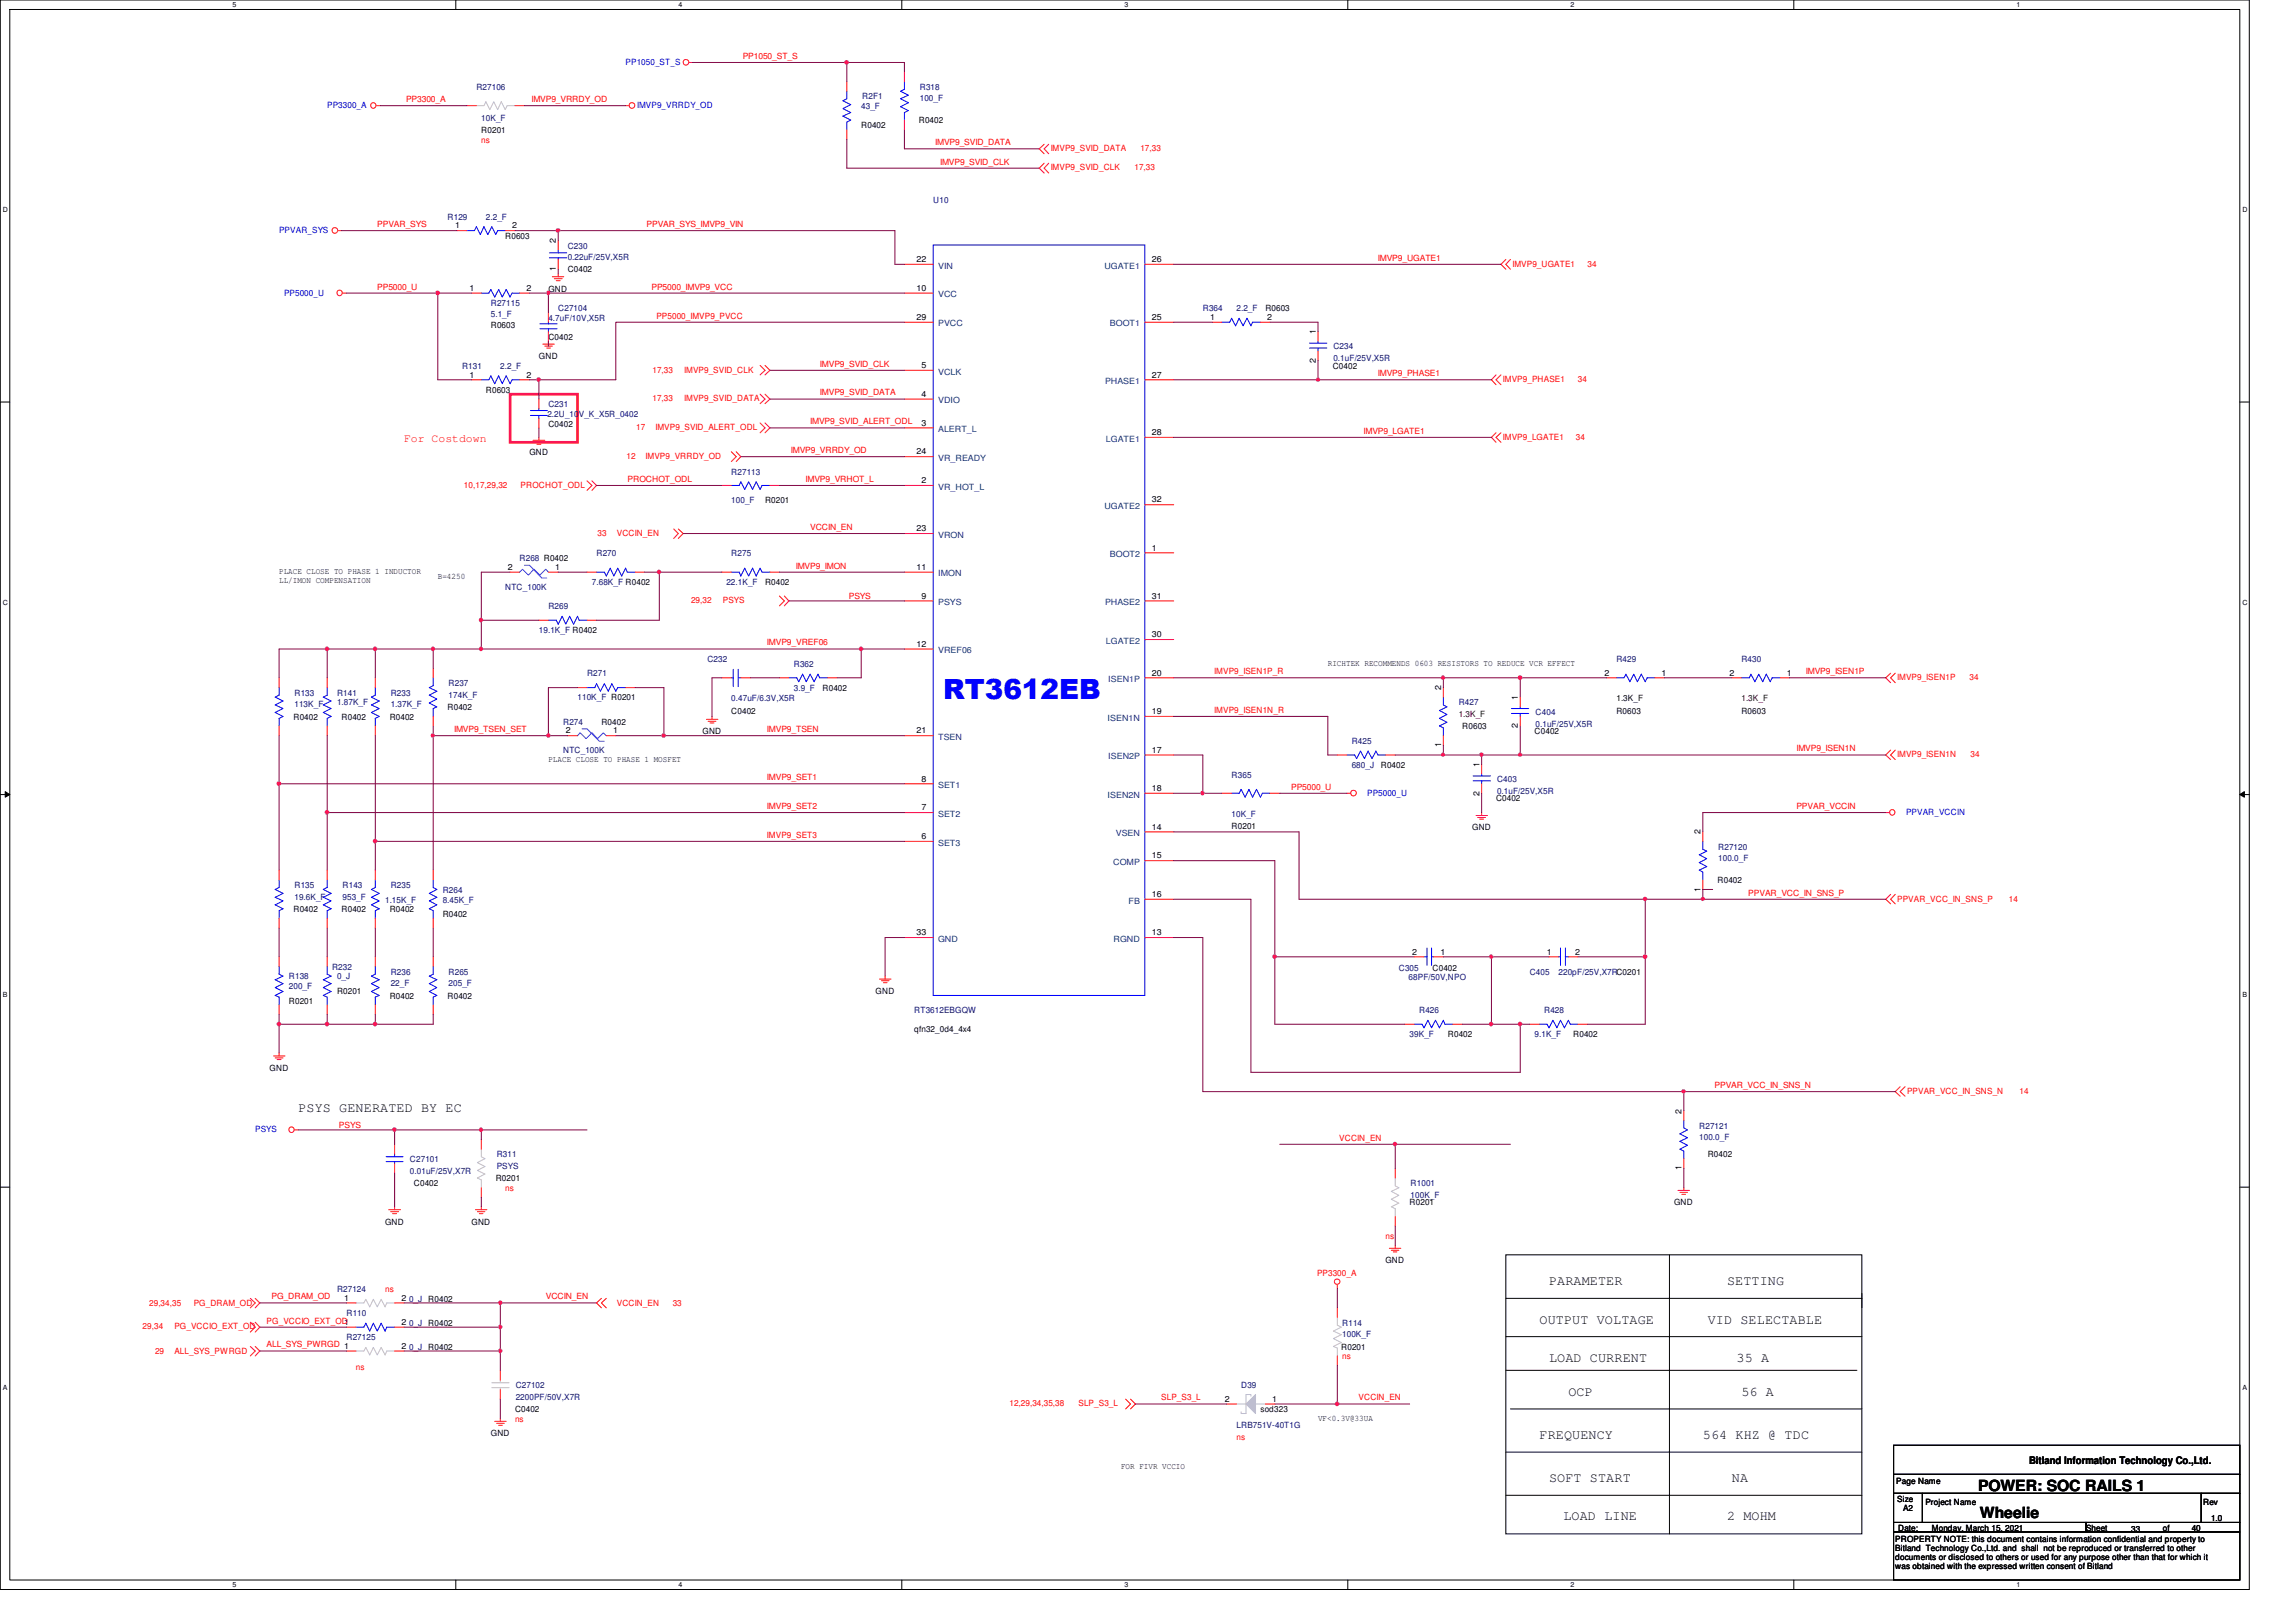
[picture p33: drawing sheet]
<svg xmlns="http://www.w3.org/2000/svg" width="297mm" height="210mm" viewBox="0 0 297 210" stroke-linecap="round" stroke-linejoin="round" font-family="sans-serif">
<defs><g id="words">
<text font-size="3.6" fill="#00f" x="122" y="90.5">RT3612EB</text>
<g font-size="2">
<text x="255.9" y="192.9">POWER: SOC RAILS 1</text>
<text x="256.2" y="196.4">Wheelie</text>
</g>
<g font-size="1.7">
<text x="38.6" y="143.9">PSYS GENERATED BY EC</text>
<text x="200.4" y="166.3">PARAMETER</text>
<text x="223.4" y="166.3">SETTING</text>
<text x="199.2" y="171.3">OUTPUT VOLTAGE</text>
<text x="220.9" y="171.3">VID SELECTABLE</text>
<text x="200.4" y="176.2">LOAD CURRENT</text>
<text x="224.7" y="176.2">35 A</text>
<text x="202.9" y="180.6">OCP</text>
<text x="225.3" y="180.6">56 A</text>
<text x="199.2" y="186.2">FREQUENCY</text>
<text x="200.4" y="191.8">SOFT START</text>
<text x="220.3" y="186.2">564 KHZ @ TDC</text>
<text x="224.1" y="191.8">NA</text>
<text x="202.3" y="196.8">LOAD LINE</text>
<text x="223.4" y="196.8">2 MOHM</text>
</g>
<text font-size="1.5" fill="#f00" x="52.3" y="57.2">For Costdown</text>
<text font-size="1.4" x="262.5" y="189.4">Bitland Information Technology Co.,Ltd.</text>
<g font-size="1.1" fill="#000080">
<text x="61.6" y="11.6">R27106</text>
<text x="119" y="11.6">R318</text>
<text x="62.3" y="15.6">10K_F</text>
<text x="111.4" y="14.1">43_F</text>
<text x="111.5" y="12.9">R2F1</text>
<text x="119" y="13.1">100_F</text>
<text x="57.9" y="28.4">R129</text>
<text x="62.9" y="28.4">2.2_F</text>
<text x="120.7" y="26.3">U10</text>
<text x="73.4" y="32.2">C230</text>
<text x="73.4" y="33.7">0.22uF/25V,X5R</text>
<text x="63.5" y="39.6">R27115</text>
<text x="63.5" y="41">5.1_F</text>
<text x="70.9" y="41.5">4.7uF/10V,X5R</text>
<text x="72.2" y="40.3">C27104</text>
<text x="155.6" y="40.3">R364</text>
<text x="160" y="40.3">2.2_F</text>
<text x="59.8" y="47.7">R131</text>
<text x="64.7" y="47.7">2.2_F</text>
<text x="172.5" y="45.2">C234</text>
<text x="172.5" y="46.7">0.1uF/25V,X5R</text>
<text x="70.8" y="53.9">2.2U_10V_K_X5R_0402</text>
<text x="70.9" y="52.7">C231</text>
<text x="94.6" y="61.4">R27113</text>
<text x="94.6" y="65.2">100_F</text>
<text x="77.2" y="72">R270</text>
<text x="94.6" y="72">R275</text>
<text x="65.4" y="76.3">NTC_100K</text>
<text x="67.2" y="72.6">R268 R0402</text>
<text x="76.6" y="75.7">7.68K_F R0402</text>
<text x="94" y="75.7">22.1K_F</text>
<text x="69.7" y="82">19.1K_F R0402</text>
<text x="70.9" y="78.8">R269</text>
<text x="58" y="88.8">R237</text>
<text x="75.9" y="87.5">R271</text>
<text x="91.5" y="85.7">C232</text>
<text x="102.7" y="86.3">R362</text>
<text x="102.7" y="89.4">3.9_F</text>
<text x="209.1" y="85.7">R429</text>
<text x="225.3" y="85.7">R430</text>
<text x="38.1" y="90">R133</text>
<text x="38.1" y="91.5">113K_F</text>
<text x="43.6" y="90">R141</text>
<text x="43.6" y="91.3">1.87K_F</text>
<text x="50.5" y="90">R233</text>
<text x="50.5" y="91.5">1.37K_F</text>
<text x="58" y="90.3">174K_F</text>
<text x="72.9" y="93.8">R274</text>
<text x="74.7" y="90.6">110K_F R0201</text>
<text x="94.6" y="90.8">0.47uF/6.3V,X5R</text>
<text x="188.7" y="91.3">R427</text>
<text x="198.7" y="92.5">C404</text>
<text x="198.7" y="94">0.1uF/25V,X5R</text>
<text x="72.9" y="97.5">NTC_100K</text>
<text x="159.3" y="100.6">R365</text>
<text x="174.9" y="96.3">R425</text>
<text x="174.9" y="99.4">680_J</text>
<text x="193.7" y="101.2">C403</text>
<text x="159.3" y="105.7">10K_F</text>
<text x="193.7" y="102.7">0.1uF/25V,X5R</text>
<text x="222.3" y="109.9">R27120</text>
<text x="222.3" y="111.4">100.0_F</text>
<text x="38.1" y="114.9">R135</text>
<text x="38.1" y="116.4">19.6K_F</text>
<text x="44.3" y="114.9">R143</text>
<text x="44.3" y="116.4">953_F</text>
<text x="49.8" y="116.8">1.15K_F</text>
<text x="50.5" y="114.9">R235</text>
<text x="57.3" y="115.5">R264</text>
<text x="57.3" y="116.8">8.45K_F</text>
<text x="43" y="125.5">R232</text>
<text x="181" y="125.6">C305</text>
<text x="37.4" y="126.7">R138</text>
<text x="37.4" y="128">200_F</text>
<text x="43.6" y="126.7">0_J</text>
<text x="50.5" y="126.1">R236</text>
<text x="50.5" y="127.6">22_F</text>
<text x="58" y="126.1">R265</text>
<text x="58" y="127.6">205_F</text>
<text x="118.3" y="131.1">RT3612EBGQW</text>
<text x="182.2" y="126.9">68PF/50V,NPO</text>
<text x="183.6" y="131.1">R426</text>
<text x="197.9" y="126.1">C405</text>
<text x="199.8" y="131.1">R428</text>
<text x="201.6" y="126.1">220pF/25V,X7RC0201</text>
<text x="182.4" y="134.2">39K_F</text>
<text x="198.5" y="134.2">9.1K_F</text>
<text x="64.3" y="149.8">R311</text>
<text x="219.8" y="146">R27121</text>
<text x="219.8" y="147.5">100.0_F</text>
<text x="53" y="150.4">C27101</text>
<text x="53" y="151.9">0.01uF/25V,X7R</text>
<text x="64.3" y="151.3">PSYS</text>
<text x="182.5" y="153.5">R1001</text>
<text x="182.5" y="155">100K_F</text>
<text x="43.6" y="167.2">R27124</text>
<text x="44.8" y="170.3">R110</text>
<text x="44.8" y="173.4">R27125</text>
<text x="52.9" y="171.5">0_J</text>
<text x="52.9" y="168.4">0_J</text>
<text x="173.6" y="171.5">R114</text>
<text x="173.6" y="173.1">100K_F</text>
<text x="52.9" y="174.7">0_J</text>
<text x="66.7" y="179.7">C27102</text>
<text x="160.6" y="179.7">D39</text>
<text x="66.7" y="181.1">2200PF/50V,X7R</text>
<text x="160" y="184.7">LRB751V-40T1G</text>
</g>
<g font-size="1.1" fill="#00f">
<text x="80.9" y="8.4">PP1050_ST_S</text>
<text x="42.3" y="14">PP3300_A</text>
<text x="82.4" y="14">IMVP9_VRRDY_OD</text>
<text x="36.1" y="30.2">PPVAR_SYS</text>
<text x="36.7" y="38.3">PP5000_U</text>
<text x="176.9" y="103">PP5000_U</text>
<text x="246.6" y="105.5">PPVAR_VCCIN</text>
<text x="33" y="146.5">PSYS</text>
</g>
<g font-size="1.1" fill="#f00">
<text x="96.1" y="7.6">PP1050_ST_S</text>
<text x="52.5" y="13.2">PP3300_A</text>
<text x="68.7" y="13.2">IMVP9_VRRDY_OD</text>
<text x="62.3" y="18.5">ns</text>
<text x="121" y="18.8">IMVP9_SVID_DATA</text>
<text x="121.6" y="21.3">IMVP9_SVID_CLK</text>
<text x="135.9" y="19.6">IMVP9_SVID_DATA</text>
<text x="135.9" y="22.1">IMVP9_SVID_CLK</text>
<text x="146.8" y="22.1">17,33</text>
<text x="147.5" y="19.6">17,33</text>
<text x="48.8" y="29.4">PPVAR_SYS</text>
<text x="83.6" y="29.4">PPVAR_SYS_IMVP9_VIN</text>
<text x="178.3" y="33.7">IMVP9_UGATE1</text>
<text x="195.7" y="34.5">IMVP9_UGATE1</text>
<text x="205.4" y="34.5">34</text>
<text x="48.8" y="37.5">PP5000_U</text>
<text x="84.3" y="37.5">PP5000_IMVP9_VCC</text>
<text x="84.9" y="41.2">PP5000_IMVP9_PVCC</text>
<text x="106.1" y="47.5">IMVP9_SVID_CLK</text>
<text x="84.4" y="48.2">17,33</text>
<text x="84.4" y="51.9">17,33</text>
<text x="88.5" y="48.2">IMVP9_SVID_CLK</text>
<text x="88.5" y="51.9">IMVP9_SVID_DATA</text>
<text x="106.1" y="51.2">IMVP9_SVID_DATA</text>
<text x="178.3" y="48.7">IMVP9_PHASE1</text>
<text x="194.4" y="49.4">IMVP9_PHASE1</text>
<text x="204.1" y="49.4">34</text>
<text x="81.1" y="59.4">12</text>
<text x="82.3" y="55.7">17</text>
<text x="83.5" y="59.4">IMVP9_VRRDY_OD</text>
<text x="84.8" y="55.7">IMVP9_SVID_ALERT_ODL</text>
<text x="102.3" y="58.6">IMVP9_VRRDY_OD</text>
<text x="104.8" y="54.9">IMVP9_SVID_ALERT_ODL</text>
<text x="176.4" y="56.1">IMVP9_LGATE1</text>
<text x="194.4" y="56.9">IMVP9_LGATE1</text>
<text x="203.9" y="56.9">34</text>
<text x="60" y="63.2">10,17,29,32</text>
<text x="67.3" y="63.2">PROCHOT_ODL</text>
<text x="81.2" y="62.4">PROCHOT_ODL</text>
<text x="104.2" y="62.4">IMVP9_VRHOT_L</text>
<text x="77.3" y="69.4">33</text>
<text x="79.8" y="69.4">VCCIN_EN</text>
<text x="104.8" y="68.6">VCCIN_EN</text>
<text x="103" y="73.6">IMVP9_IMON</text>
<text x="109.8" y="77.5">PSYS</text>
<text x="89.4" y="78.1">29,32</text>
<text x="93.5" y="78.1">PSYS</text>
<text x="99.2" y="83.5">IMVP9_VREF06</text>
<text x="157.1" y="87.2">IMVP9_ISEN1P_R</text>
<text x="233.6" y="87.2">IMVP9_ISEN1P</text>
<text x="245.4" y="88.1">IMVP9_ISEN1P</text>
<text x="254.8" y="88.1">34</text>
<text x="58.8" y="94.7">IMVP9_TSEN_SET</text>
<text x="99.2" y="94.7">IMVP9_TSEN</text>
<text x="157.1" y="92.2">IMVP9_ISEN1N_R</text>
<text x="99.2" y="101">IMVP9_SET1</text>
<text x="232.4" y="97.2">IMVP9_ISEN1N</text>
<text x="245.4" y="98">IMVP9_ISEN1N</text>
<text x="254.9" y="98">34</text>
<text x="99.2" y="104.7">IMVP9_SET2</text>
<text x="167" y="102.2">PP5000_U</text>
<text x="232.4" y="104.7">PPVAR_VCCIN</text>
<text x="99.2" y="108.4">IMVP9_SET3</text>
<text x="226.2" y="115.9">PPVAR_VCC_IN_SNS_P</text>
<text x="245.4" y="116.7">PPVAR_VCC_IN_SNS_P</text>
<text x="259.9" y="116.7">14</text>
<text x="221.8" y="140.8">PPVAR_VCC_IN_SNS_N</text>
<text x="246.7" y="141.6">PPVAR_VCC_IN_SNS_N</text>
<text x="261.3" y="141.6">14</text>
<text x="43.9" y="146">PSYS</text>
<text x="173.3" y="147.6">VCCIN_EN</text>
<text x="65.4" y="154.1">ns</text>
<text x="179.2" y="160.4">ns</text>
<text x="49.8" y="167.2">ns</text>
<text x="170.4" y="165.1">PP3300_A</text>
<text x="18.5" y="172">29,34</text>
<text x="19.3" y="169">29,34,35</text>
<text x="22.6" y="172">PG_VCCIO_EXT_OD</text>
<text x="25.1" y="169">PG_DRAM_OD</text>
<text x="34.5" y="171.3">PG_VCCIO_EXT_OD1</text>
<text x="35.1" y="168.1">PG_DRAM_OD</text>
<text x="70.6" y="168.1">VCCIN_EN</text>
<text x="79.8" y="169">VCCIN_EN</text>
<text x="87" y="169">33</text>
<text x="20.1" y="175.2">29</text>
<text x="22.6" y="175.2">ALL_SYS_PWRGD</text>
<text x="34.5" y="174.4">ALL_SYS_PWRGD 1</text>
<text x="46.1" y="177.3">ns</text>
<text x="173.6" y="175.9">ns</text>
<text x="66.6" y="184">ns</text>
<text x="130.6" y="182">12,29,34,35,38</text>
<text x="139.5" y="182">SLP_S3_L</text>
<text x="150.2" y="181.2">SLP_S3_L</text>
<text x="175.8" y="181.2">VCCIN_EN</text>
<text x="160" y="186.4">ns</text>
</g>
<g font-size="1.1">
<text x="62.3" y="17.2">R0201</text>
<text x="111.4" y="16.6">R0402</text>
<text x="118.9" y="16">R0402</text>
<text x="58.9" y="29.5">1</text>
<text x="66.2" y="29.5">2</text>
<text x="65.4" y="30.9">R0603</text>
<text x="71.9" y="35.1" transform="rotate(-90 71.9 35.1)">1</text>
<text x="71.9" y="31.5" transform="rotate(-90 71.9 31.5)">2</text>
<text x="73.4" y="35.1">C0402</text>
<text x="118.6" y="33.9">22</text>
<text x="149" y="33.9">26</text>
<text x="60.7" y="37.6">1</text>
<text x="68.1" y="37.6">2</text>
<text x="70.9" y="37.8">GND</text>
<text x="118.6" y="37.6">10</text>
<text x="118.6" y="41.4">29</text>
<text x="149" y="41.4">25</text>
<text x="156.5" y="41.4">1</text>
<text x="163.7" y="40.3">R0603</text>
<text x="164" y="41.4">2</text>
<text x="63.5" y="42.5">R0603</text>
<text x="69.7" y="46.5">GND</text>
<text x="70.9" y="44">C0402</text>
<text x="119.2" y="47.6">5</text>
<text x="170.2" y="46.9" transform="rotate(-90 170.2 46.9)">2</text>
<text x="170.2" y="43.3" transform="rotate(-90 170.2 43.3)">1</text>
<text x="172.4" y="47.7">C0402</text>
<text x="60.7" y="48.9">1</text>
<text x="62.9" y="50.8">R0603</text>
<text x="68.1" y="48.9">2</text>
<text x="119.2" y="51.4">4</text>
<text x="149" y="48.9">27</text>
<text x="68.5" y="58.9">GND</text>
<text x="70.9" y="55.2">C0402</text>
<text x="118.6" y="58.8">24</text>
<text x="119.2" y="55.1">3</text>
<text x="149" y="56.3">28</text>
<text x="99" y="65.2">R0201</text>
<text x="119.2" y="62.5">2</text>
<text x="149" y="65">32</text>
<text x="118.6" y="68.7">23</text>
<text x="149" y="71.2">1</text>
<text x="36.1" y="74.3">PLACE CLOSE TO PHASE 1 INDUCTOR</text>
<text x="36.1" y="75.4">LL/IMON COMPENSATION</text>
<text x="56.6" y="75">B=4250</text>
<text x="65.7" y="73.7">2</text>
<text x="71.8" y="73.7">1</text>
<text x="99" y="75.7">R0402</text>
<text x="118.6" y="73.7">11</text>
<text x="119.2" y="77.5">9</text>
<text x="149" y="77.5">31</text>
<text x="118.6" y="83.7">12</text>
<text x="149" y="82.5">30</text>
<text x="106.4" y="89.4">R0402</text>
<text x="149" y="87.4">20</text>
<text x="171.8" y="86.2">RICHTEK RECOMMENDS 0603 RESISTORS TO REDUCE VCR EFFECT</text>
<text x="186.4" y="89.3" transform="rotate(-90 186.4 89.3)">2</text>
<text x="207.6" y="87.4">2</text>
<text x="215" y="87.4">1</text>
<text x="223.8" y="87.4">2</text>
<text x="231.2" y="87.4">1</text>
<text x="38" y="93.1">R0402</text>
<text x="44.2" y="93.1">R0402</text>
<text x="50.4" y="93.1">R0402</text>
<text x="57.9" y="91.9">R0402</text>
<text x="73.2" y="94.9">2</text>
<text x="77.8" y="93.8">R0402</text>
<text x="79.3" y="94.9">1</text>
<text x="90.9" y="95">GND</text>
<text x="94.6" y="92.4">C0402</text>
<text x="118.6" y="94.9">21</text>
<text x="149" y="92.4">19</text>
<text x="189.2" y="94.4">R0603</text>
<text x="196.4" y="94.2" transform="rotate(-90 196.4 94.2)">2</text>
<text x="196.4" y="90.6" transform="rotate(-90 196.4 90.6)">1</text>
<text x="198.5" y="95">C0402</text>
<text x="209.1" y="90.8">1.3K_F</text>
<text x="209.1" y="92.4">R0603</text>
<text x="225.3" y="92.4">R0603</text>
<text x="70.9" y="98.6">PLACE CLOSE TO PHASE 1 MOSFET</text>
<text x="119.2" y="101.1">8</text>
<text x="149" y="97.4">17</text>
<text x="178.6" y="99.4">R0402</text>
<text x="186.4" y="96.7" transform="rotate(-90 186.4 96.7)">1</text>
<text x="191.4" y="99.3" transform="rotate(-90 191.4 99.3)">1</text>
<text x="119.2" y="104.9">7</text>
<text x="149" y="102.4">18</text>
<text x="149" y="107.4">14</text>
<text x="159.3" y="107.3">R0201</text>
<text x="190.5" y="107.4">GND</text>
<text x="191.4" y="103" transform="rotate(-90 191.4 103)">2</text>
<text x="193.5" y="103.7">C0402</text>
<text x="220" y="108" transform="rotate(-90 220 108)">2</text>
<text x="119.2" y="108.6">6</text>
<text x="149" y="111.1">15</text>
<text x="38" y="118">R0402</text>
<text x="44.2" y="118">R0402</text>
<text x="50.4" y="118">R0402</text>
<text x="57.3" y="118.7">R0402</text>
<text x="149" y="116.1">16</text>
<text x="220" y="115.4" transform="rotate(-90 220 115.4)">1</text>
<text x="222.2" y="114.3">R0402</text>
<text x="118.6" y="121">33</text>
<text x="149" y="121">13</text>
<text x="182.7" y="123.5">2</text>
<text x="185.3" y="125.6">C0402</text>
<text x="186.3" y="123.5">1</text>
<text x="200.1" y="123.5">1</text>
<text x="203.8" y="123.5">2</text>
<text x="37.4" y="129.9">R0201</text>
<text x="43.6" y="128.6">R0201</text>
<text x="50.4" y="129.2">R0402</text>
<text x="57.9" y="129.2">R0402</text>
<text x="113.3" y="128.6">GND</text>
<text x="118.3" y="133.6">qfn32_0d4_4x4</text>
<text x="187.3" y="134.2">R0402</text>
<text x="203.5" y="134.2">R0402</text>
<text x="34.9" y="138.6">GND</text>
<text x="217.5" y="144.1" transform="rotate(-90 217.5 144.1)">2</text>
<text x="220.9" y="149.8">R0402</text>
<text x="53.5" y="153.5">C0402</text>
<text x="64.1" y="152.9">R0201</text>
<text x="182.4" y="156">R0201</text>
<text x="216.6" y="156">GND</text>
<text x="217.5" y="151.5" transform="rotate(-90 217.5 151.5)">1</text>
<text x="49.8" y="158.5">GND</text>
<text x="61" y="158.5">GND</text>
<text x="179.2" y="163.4">GND</text>
<text x="44.5" y="168.3">1</text>
<text x="51.9" y="168.3">2</text>
<text x="51.9" y="171.4">2</text>
<text x="55.4" y="171.5">R0402</text>
<text x="55.4" y="168.4">R0402</text>
<text x="51.9" y="174.5">2</text>
<text x="55.4" y="174.7">R0402</text>
<text x="173.5" y="174.7">R0201</text>
<text x="63.5" y="185.9">GND</text>
<text x="66.6" y="182.8">C0402</text>
<text x="158.5" y="181.4">2</text>
<text x="163.1" y="182.8">sod323</text>
<text x="164.6" y="181.4">1</text>
<text x="170.5" y="183.9">VF&lt;0.3V@33UA</text>
<text x="145" y="190.1">FOR FIVR VCCIO</text>
<text x="245.3" y="192.1">Page Name</text>
<text x="245.4" y="194.3">Size</text>
<text x="246.2" y="195.6">A2</text>
<text x="249.1" y="194.8">Project Name</text>
<text x="285" y="194.8">Rev</text>
<text x="286" y="196.8">1.0</text>
<text x="245.2" y="199.6">PROPERTY NOTE: this document contains information confidential and property to</text>
<text x="245.2" y="200.7">Bitland Technology Co.,Ltd. and shall not be reproduced or transferred to other</text>
<text x="245.2" y="201.8">documents or disclosed to others or used for any purpose other than that for which it</text>
<text x="245.2" y="203">was obtained with the expressed written consent of Bitland</text>
<text x="245.6" y="198.1">Date:</text>
<text x="249.9" y="198.1">Monday, March 15, 2021</text>
<text x="269.9" y="198.1">Sheet</text>
<text x="275.7" y="198.2">33</text>
<text x="279.8" y="198.1">of</text>
<text x="283.5" y="198.1">40</text>
</g>
<g font-size="1.1" fill="#004080">
<text x="121.4" y="34.8">VIN</text>
<text x="142.9" y="34.8">UGATE1</text>
<text x="121.4" y="38.5">VCC</text>
<text x="121.4" y="42.2">PVCC</text>
<text x="143.6" y="42.2">BOOT1</text>
<text x="121.4" y="52.2">VDIO</text>
<text x="121.4" y="48.5">VCLK</text>
<text x="143" y="49.7">PHASE1</text>
<text x="121.4" y="55.9">ALERT_L</text>
<text x="121.4" y="59.6">VR_READY</text>
<text x="143.1" y="57.1">LGATE1</text>
<text x="121.4" y="63.4">VR_HOT_L</text>
<text x="142.9" y="65.9">UGATE2</text>
<text x="121.4" y="69.6">VRON</text>
<text x="121.4" y="74.6">IMON</text>
<text x="143.6" y="72.1">BOOT2</text>
<text x="121.4" y="78.3">PSYS</text>
<text x="143" y="78.3">PHASE2</text>
<text x="143.1" y="83.3">LGATE2</text>
<text x="121.4" y="84.5">VREF06</text>
<text x="143.4" y="88.3">ISEN1P</text>
<text x="121.4" y="95.8">TSEN</text>
<text x="143.3" y="93.3">ISEN1N</text>
<text x="121.4" y="102">SET1</text>
<text x="143.4" y="98.3">ISEN2P</text>
<text x="121.4" y="105.7">SET2</text>
<text x="143.3" y="103.2">ISEN2N</text>
<text x="121.4" y="109.4">SET3</text>
<text x="144" y="111.9">COMP</text>
<text x="144.4" y="108.2">VSEN</text>
<text x="146" y="116.9">FB</text>
<text x="121.4" y="121.9">GND</text>
<text x="144.1" y="121.9">RGND</text>
</g>
<g font-size="1.1" fill="#400000">
<text x="188.7" y="92.8">1.3K_F</text>
<text x="225.3" y="90.8">1.3K_F</text>
</g>
<g font-size=".9">
<text x="30.1" y=".9">5</text>
<text x="87.8" y=".9">4</text>
<text x="145.5" y=".9">3</text>
<text x="203.2" y=".9">2</text>
<text x="260.9" y=".9">1</text>
<text x=".4" y="27.4">D</text>
<text x="290.1" y="27.4">D</text>
<text x=".4" y="78.2">C</text>
<text x="290.1" y="78.2">C</text>
<text x=".4" y="129">B</text>
<text x="290.1" y="129">B</text>
<text x=".4" y="179.8">A</text>
<text x="290.1" y="179.8">A</text>
<text x="30.1" y="205.4">5</text>
<text x="87.8" y="205.4">4</text>
<text x="145.5" y="205.4">3</text>
<text x="203.2" y="205.4">2</text>
<text x="260.9" y="205.4">1</text>
</g>
</g></defs>
<path d="M0 0h291v205.7h-291zM1.3 1.2h288.5v203.3h-288.5z" fill="none" stroke="#000" stroke-width=".13"/>
<g fill="#fff">
<path d="M30.1 .1h.5v1h-.5z"/>
<path d="M30.1 204.6h.5v1h-.5z"/>
</g>
<path d="M59 0v1.2M59 204.5v1.2" fill="none" stroke="#000" stroke-width=".13"/>
<g fill="#fff">
<path d="M87.8 .1h.5v1h-.5z"/>
<path d="M87.8 204.6h.5v1h-.5z"/>
</g>
<path d="M116.7 0v1.2M116.7 204.5v1.2" fill="none" stroke="#000" stroke-width=".13"/>
<g fill="#fff">
<path d="M145.5 .1h.5v1h-.5z"/>
<path d="M145.5 204.6h.5v1h-.5z"/>
</g>
<path d="M174.4 0v1.2M174.4 204.5v1.2" fill="none" stroke="#000" stroke-width=".13"/>
<g fill="#fff">
<path d="M203.2 .1h.5v1h-.5z"/>
<path d="M203.2 204.6h.5v1h-.5z"/>
</g>
<path d="M232.1 0v1.2M232.1 204.5v1.2" fill="none" stroke="#000" stroke-width=".13"/>
<g fill="#fff">
<path d="M260.9 .1h.5v1h-.5z"/>
<path d="M260.9 204.6h.5v1h-.5z"/>
<path d="M.4 26.6h.6v1h-.6z"/>
<path d="M290.1 26.6h.6v1h-.6z"/>
<path d="M.4 77.4h.6v1h-.6z"/>
<path d="M290.1 77.4h.6v1h-.6z"/>
</g>
<path d="M0 52h1.3M289.8 52h1.2" fill="none" stroke="#000" stroke-width=".13"/>
<g fill="#fff">
<path d="M.4 128.2h.6v1h-.6z"/>
<path d="M290.1 128.2h.6v1h-.6z"/>
</g>
<path d="M0 102.8h1.3M.7 102.4l.6 .4-.6 .4zM289.8 102.8h1.2M289.8 102.8l.6-.4v.8z" fill="none" stroke="#000" stroke-width=".13"/>
<path d="M.7 102.4l.6 .4-.6 .4zM289.8 102.8l.6-.4v.8z" fill="#000"/>
<g fill="#fff">
<path d="M.4 179h.5v1h-.5z"/>
<path d="M290.1 179h.6v1h-.6z"/>
</g>
<g fill="none" stroke="#000" stroke-width=".13">
<path d="M0 153.6h1.3M289.8 153.6h1.2M194.8 162.4h46.1v36.1h-46.1zM194.8 168h46.1M194.8 173h46.1M194.8 177.3h45.4M216 162.4v36.1M240.9 167.4v1.8M194.8 187.9h46.1M194.8 193.5h46.1M195.4 182.3h45.5M245 187h44.8v3.8h-44.8z"/>
<path d="M245 190.8h44.8v2.5h-44.8zM245 193.3h3.7v3.7h-3.7zM245 197h24.9v1.2h-24.9zM245 198.2h44.8v6.3h-44.8zM248.7 193.3h36.1v3.7h-36.1zM269.9 197h19.9v1.2h-19.9zM284.8 193.3h5v3.7h-5z"/>
</g>
<path d="M66 51h8.7v6.2h-8.7z" fill="none" stroke="#f00" stroke-width=".34"/>
<g fill="none" stroke="#f00" stroke-width=".13">
<path d="M48.7 13.7h.5M80.9 13.7h.5M89.2 8.1h.4M135.1 18.7l-.7 .6 .7 .6M135.7 18.7l-.6 .6 .6 .6M43.7 29.8h.5M44.3 37.9h.5M71.5 35.8h1.4M71.7 36.1h1M72 36.3h.5M72.2 35.5v.3M135.1 21.1l-.7 .7 .7 .6"/>
<path d="M135.7 21.1l-.6 .7 .6 .6M194.8 33.6l-.6 .6 .6 .6M195.4 33.6l-.6 .6 .6 .6M69 57h1.5M69.2 57.2h1M69.5 57.5h.5M69.7 56.6v.4M70.2 44.5h1.5M70.5 44.8h1M70.7 45h.5M70.9 44.2v.3M94.6 58.5l.6 .6-.6 .6"/>
<path d="M95.2 58.5l.6 .6-.6 .6M98.3 47.3l.7 .6-.7 .6M98.3 51l.7 .6-.7 .6M98.3 54.7l.7 .7-.7 .6M99 47.3l.6 .6-.6 .6M99 51l.6 .6-.6 .6M99 54.7l.6 .7-.6 .6M193.5 48.5l-.5 .6 .5 .7M193.5 56l-.5 .6 .5 .6M194.2 48.5l-.7 .6 .7 .7M194.2 56l-.7 .6 .7 .6M75.9 62.2l.7 .6-.7 .7"/>
<path d="M76.6 62.2l.6 .6-.6 .7M87.2 68.5l.6 .5-.6 .7M87.8 68.5l.6 .5-.6 .7M100.8 77.1l.7 .7-.7 .6M101.5 77.1l.6 .7-.6 .6M91.4 93.1h1.5M91.6 93.3h1M91.9 93.6h.5M92.1 92.7v.4M196.7 90.2v1.3M196.7 92.7v1.2M224.1 87.7h1.2"/>
<path d="M230.3 87.7h1.2M244.6 87.1l-.6 .6 .6 .6M244.6 97.1l-.6 .6 .6 .6M245.2 87.1l-.6 .6 .6 .6M245.2 97.1l-.6 .6 .6 .6M174.3 102.7h.4M191 105.5h1.4M191.2 105.8h1M191.4 106h.5M191.7 105.2v.3M244 105.2h.5M244.6 115.7l-.6 .7 .6 .6"/>
<path d="M245.2 115.7l-.6 .7 .6 .6M35.4 136.7h1.5M35.6 136.9h1M35.9 137.1h.5M36.1 136.3v.4M48.6 123.8v1.3M48.6 130v1.3M113.8 126.7h1.5M114 126.9h1M114.3 127.2h.5M114.5 126.3v.4M38.1 146.2h.5"/>
<path d="M50.3 156.5h1.5M50.5 156.8h1.1M50.8 157.1h.5M51.1 156.2v.3M61.5 156.5h1.5M61.8 156.8h.9M62 157.1h.5M62.3 156.2v.3M217.1 154.1h1.5M217.3 154.3h1M217.6 154.6h.5M217.8 153.7v.4"/>
<path d="M245.8 140.6l-.6 .7 .6 .6M246.5 140.6l-.7 .7 .7 .6M32.4 168l.6 .6-.6 .6M32.4 174.2l.6 .6-.6 .7M32.4 171.1l.6 .6-.6 .7M33 168l.6 .6-.6 .6M33 174.2l.6 .6-.6 .7M33 171.1l.6 .6-.6 .7M77.8 168l-.6 .6 .6 .6M78.4 168l-.6 .6 .6 .6M173 166.2v.6M173 169.2v1.3"/>
<path d="M173 175.5v1.2M179.7 161.5h1.5M180 161.8h1M180.3 162h.4M180.5 161.2v.3M64 183.9h1.5M64.3 184.2h.9M64.5 184.4h.5M64.7 183.6v.3M145.6 181.1l.7 .6-.7 .6M146.3 181.1l.6 .6-.6 .6"/>
<circle cx="48.3" cy="13.6" r=".35"/>
<circle cx="81.8" cy="13.6" r=".37"/>
<circle cx="88.7" cy="8.1" r=".37"/>
<circle cx="43.3" cy="29.8" r=".37"/>
<circle cx="43.9" cy="37.9" r=".35"/>
<circle cx="175.1" cy="102.6" r=".37"/>
<circle cx="244.8" cy="105.1" r=".35"/>
<circle cx="37.7" cy="146.2" r=".35"/>
<circle cx="173" cy="165.9" r=".36"/>
</g>
<path d="M195.5 92.3h2.3M195.5 91.7h2.3M196.7 91.5v.2M196.7 92.3v.4M225.3 87.7h1l.2-.5 .5 1 .5-1 .5 1 .5-1 .5 1 .3-.5h1M48.6 125.1v1l-.6 .2 1.1 .5-1.1 .5 1.1 .5-1.1 .5 1.1 .5-.5 .2v1" fill="none" stroke="#00f" stroke-width=".13"/>
<path d="M173 170.5v1l.5 .2-1 .6 1 .4-1 .5 1 .5-1 .5 .5 .3v1" fill="none" stroke="#c0c0c0" stroke-width=".13"/>
<path d="M162.4 180.5v2.4l-1.2-1.2z" fill="#c0c0c0"/>
<g fill="none" stroke="#c0c0c0" stroke-width=".13">
<path d="M61.6 13.7h1l.3-.5 .5 1 .5-1 .5 1 .5-1 .5 1 .2-.5h1M62.3 148.7v1l.4 .2-.9 .6 .9 .5-.9 .5 .9 .4-.9 .5 .5 .3v1M180.5 152.4v1.1l.5 .2-1 .5 1 .5-1 .5 1 .5-1 .5 .5 .2v1M46.1 168.6h1l.2-.5 .5 1 .5-1 .5 1 .5-1 .5 1 .2-.5h1.1M46.1 174.8h1l.2-.4 .5 .9 .5-.9 .5 .9 .5-.9 .5 .9 .2-.5h1.1M63.6 178.9h2.3M63.6 179.6h2.3M64.7 179.6v.2M64.7 178.6v.3M160 181.7h1.2M161.8 180.7v-.2h-.6v2.4h-.6v-.2M162.4 180.5v2.4l-1.2-1.2z"/>
<path d="M162.4 181.7h1.3"/>
</g>
<g fill="none" stroke="#f00" stroke-width=".13">
<path d="M60.4 13.7h1.2M66.6 13.7h1.3M109.6 16.8v1.2M109.6 10.6v1.2M117 15.5v1.3M117 9.3v1.3M59.1 29.8h1.3M61 37.9h1.3M65.4 29.8h1.2M67.2 37.9h1.3M72.2 33.6v1.2M72.2 31.1v1.2"/>
<path d="M117 37.9h3.7M117 34.2h3.7M148.1 34.2h3.7M61 49.1h1.3M67.2 49.1h1.3M69.7 51.6v1.3M69.7 54.1v1.3M70.9 40.4v1.3M70.9 42.9v1.3M117 55.4h3.7M117 51.6h3.7M117 41.7h3.7"/>
<path d="M117 59.1h3.7M117 47.9h3.7M148.1 56.6h3.7M148.1 49.1h3.7M148.1 41.7h3.7M156.8 41.7h1.3M163.1 41.7h1.2M170.5 42.9v1.3M170.5 45.4v1.3M66 74h1.2M70.9 74h1.3M75.9 74h1.3"/>
<path d="M82.2 74h1.2M93.4 62.8h1.2M93.4 74h1.2M99.6 62.8h1.2M99.6 74h1.2M117 69h3.7M117 62.8h3.7M117 77.8h3.7M117 74h3.7M148.1 77.8h3.7M148.1 65.3h3.7M148.1 71.5h3.7"/>
<path d="M36.1 87.7v1.3M36.1 93.9v1.3M42.3 87.7v1.3M42.3 93.9v1.3M48.6 87.7v1.3M48.6 93.9v1.3M56 86.5v1.2M56 92.7v1.2M69.7 80.3h1.2M73.4 95.2h1.3M74.7 89h1.2M75.9 80.3h1.3"/>
<path d="M78.4 95.2h1.3M80.9 89h1.3M93.4 87.7h1.2M95.8 87.7h1.3M100.8 87.7h1.3M107.1 87.7h1.2M117 84h3.7M117 95.2h3.7M148.1 92.7h3.7M148.1 82.8h3.7M148.1 97.7h3.7M148.1 87.7h3.7"/>
<path d="M173 97.7h1.3M179.2 97.7h1.3M186.7 95.2v1.2M186.7 89v1.2M191.7 98.9v1.3M207.9 87.7h1.2M214.1 87.7h1.2M36.1 112.6v1.3M36.1 118.8v1.3M42.3 112.6v1.3M42.3 118.8v1.3M48.6 112.6v1.3"/>
<path d="M48.6 118.8v1.3M56 112.6v1.3M56 118.8v1.3M117 105.2h3.7M117 108.9h3.7M117 101.4h3.7M148.1 116.4h3.7M148.1 111.4h3.7M148.1 107.7h3.7M148.1 102.7h3.7M158.1 102.7h1.2M164.3 102.7h1.3"/>
<path d="M191.7 101.4v1.3M220.3 113.9v1.2M220.3 107.7v1.2M36.1 123.8v1.3M36.1 130v1.3M42.3 123.8v1.3M42.3 130v1.3M56 123.8v1.3M56 130v1.3M117 121.3h3.7M148.1 121.3h3.7M181.7 132.5h1.3"/>
<path d="M183 123.8h1.2M185.5 123.8h1.2M188 132.5h1.2M197.9 132.5h1.3M200.4 123.8h1.2M202.9 123.8h1.2M204.1 132.5h1.3M51.1 150.6v1.2M51.1 148.1v1.3M62.3 147.5v1.2M62.3 153.7v1.2M180.5 157.4v1.3"/>
<path d="M180.5 151.2v1.2M217.8 149.9v1.3M217.8 143.7v1.3M44.8 168.6h1.3M44.8 171.7h1.3M44.8 174.8h1.3M51.1 168.6h1.2M51.1 171.7h1.2M51.1 174.8h1.2M64.7 179.8v1.3M64.7 177.3v1.3M158.7 181.7h1.3"/>
<path d="M163.7 181.7h1.2"/>
</g>
<g fill="none" stroke="#00f" stroke-width=".13">
<path d="M109.6 11.8v1l-.6 .2 1.1 .5-1.1 .6 1.1 .5-1.1 .4 1.1 .5-.5 .3v1M117 10.6v1l-.5 .2 1 .5-1 .5 1 .5-1 .5 1 .5-.5 .3v.9M60.4 29.8h1l.2-.5 .5 1.1 .5-1.1 .5 1.1 .5-1.1 .5 1.1 .3-.6h1M62.3 37.9h.9l.3-.4 .5 .9 .5-.9 .5 .9 .5-.9 .5 .9 .2-.5h1M71.1 32.7h2.2M71.1 33.4h2.2M72.2 33.4v.2M72.2 32.3v.4M120.7 31.7h27.4v97.1h-27.4zM62.3 49.1h.9l.3-.5 .5 1.1 .5-1.1 .5 1.1 .5-1.1 .5 1.1 .2-.6h1M68.6 53.8h2.2M68.6 53.1h2.2"/>
<path d="M69.7 52.9v.2M69.7 53.8v.3M69.8 42.5h2.3M69.8 41.9h2.3M70.9 41.7v.2M70.9 42.5v.4M158.1 41.7h1l.2-.5 .5 1 .5-1 .5 1 .5-1 .5 1 .2-.5h1.1M169.4 45h2.3M169.4 44.4h2.3M170.5 44.2v.2M170.5 45v.4M77.2 74h1l.2 .5 .5-1 .5 1 .5-1 .5 1 .5-1 .2 .5h1.1"/>
<path d="M94.6 62.8h1l.2-.4 .5 .9 .6-.9 .5 .9 .4-.9 .5 .9 .3-.5h1M94.6 74h1l.2 .5 .5-1 .6 1 .5-1 .4 1 .5-1 .3 .5h1M36.1 89v1l-.5 .2 1 .5-1 .5 1 .5-1 .5 1 .5-.5 .3v.9M42.3 89v1l-.5 .2 1 .5-1 .5 1 .5-1 .5 1 .5-.5 .3v.9M48.6 89v1l-.6 .2 1.1 .5-1.1 .5 1.1 .5-1.1 .5 1.1 .5-.5 .3v.9M56 87.7v1l-.5 .3 1 .5-1 .5 1 .5-1 .5 1 .5-.5 .2v1M70.9 80.3h1.1l.2 .5 .5-1 .5 1 .5-1 .5 1 .5-1 .2 .5h1M75.9 89h1.1l.2-.5 .5 1 .5-1 .5 1 .5-1 .5 1 .2-.5h1M94.6 87.7h.3M94.9 86.6v2.3M95.5 87.7h.3M95.5 86.6v2.3"/>
<path d="M102.1 87.7h1l.2 .5 .5-1 .5 1 .5-1 .5 1 .5-1 .2 .5h1.1M174.3 97.7h1l.2 .5 .5-1 .5 1 .5-1 .5 1 .5-1 .3 .5h.9M186.7 90.2v1l.5 .3-1 .4 1 .6-1 .5 1 .5-1 .4 .5 .3v1M209.1 87.7h1l.3-.5 .5 1 .5-1 .4 1 .5-1 .5 1 .3-.5h1M36.1 113.9v1l-.5 .2 1 .5-1 .5 1 .5-1 .5 1 .5-.5 .3v.9M42.3 113.9v1l-.5 .2 1 .5-1 .5 1 .5-1 .5 1 .5-.5 .3v.9M48.6 113.9v1l-.6 .2 1.1 .5-1.1 .5 1.1 .5-1.1 .5 1.1 .5-.5 .3v.9M56 113.9v1l.5 .2-1 .5 1 .5-1 .5 1 .5-1 .5 .5 .3v.9M159.3 102.7h1l.3-.5 .5 1 .5-1 .4 1 .6-1 .5 1 .2-.5h1M190.6 101h2.2M190.6 100.4h2.2M191.7 100.2v.2"/>
<path d="M191.7 101v.4M220.3 108.9v1l.5 .3-1 .4 1 .5-1 .5 1 .5-1 .5 .5 .3v1M36.1 125.1v1l.5 .2-1 .5 1 .5-1 .5 1 .5-1 .5 .5 .2v1M42.3 125.1v1l.5 .2-1 .5 1 .5-1 .5 1 .5-1 .5 .5 .2v1M56 125.1v1l-.5 .2 1 .5-1 .5 1 .5-1 .5 1 .5-.5 .2v1M183 132.5h1l.2 .5 .5-1 .5 1 .5-1 .5 1 .5-1 .2 .5h1.1M184.2 123.8h.4M184.6 122.7v2.2M185.2 122.7v2.2M185.2 123.8h.3M199.2 132.5h.9l.3 .5 .5-1 .5 1 .5-1 .5 1 .5-1 .3 .5h.9M201.6 123.8h.3"/>
<path d="M201.9 122.7v2.2M202.5 122.7v2.2M202.5 123.8h.4M49.9 149.7h2.3M49.9 150.3h2.3M51.1 150.3v.3M51.1 149.4v.3M217.8 145v1l.5 .2-1 .5 1 .5-1 .5 1 .5-1 .5 .5 .3v.9M46.1 171.7h1l.2-.5 .5 1.1 .5-1.1 .5 1.1 .5-1.1 .5 1.1 .2-.6h1.1"/>
</g>
<path d="M67.2 74l.4-.3 .8 .7 .7-.7 .7 .7 .8-.7 .3 .3M67.9 73.2h.6l1.6 1.6h.6M74.7 95.2l.4-.4 .7 .8 .8-.8 .7 .8 .8-.8 .3 .4M75.3 94.3h.6l1.7 1.6h.6" fill="none" stroke="#0080ff" stroke-width=".13"/>
<path d="M89.6 8.1h27.4" fill="none" stroke="#800040" stroke-width=".13"/>
<path d="M109.4 7.9h.3l.1 .1-.1 .2-.2 .1-.1-.1z" fill-rule="evenodd" fill="#f0f"/>
<path d="M109.4 7.9h.3l.1 .1-.1 .2-.2 .1-.1-.1z" fill="none" stroke="#f0f" stroke-width=".13"/>
<path d="M49.2 13.7h11.2M67.9 13.7h13M109.6 8.1v2.5M109.6 18v3.8h24.8M117 8.1v1.2M117 16.8v2.5h17.4M44.2 29.8h14.9M66.6 29.8h49.2" fill="none" stroke="#800040" stroke-width=".13"/>
<path d="M72 29.6h.3l.1 .2-.1 .2-.1 .1-.2-.1z" fill-rule="evenodd" fill="#f0f"/>
<path d="M72 29.6h.3l.1 .2-.1 .2-.1 .1-.2-.1z" fill="none" stroke="#f0f" stroke-width=".13"/>
<path d="M44.8 37.9h11.8v11.2M72.2 29.8v1.3M72.2 34.8v.7M115.8 29.8v4.4h1.2M151.8 34.2h42.4" fill="none" stroke="#800040" stroke-width=".13"/>
<path d="M56.4 37.7h.4l.1 .2-.1 .2h-.2h-.2z" fill-rule="evenodd" fill="#f0f"/>
<path d="M56.4 37.7h.4l.1 .2-.1 .2h-.2h-.2z" fill="none" stroke="#f0f" stroke-width=".13"/>
<path d="M56.6 37.9h4.4M68.5 37.9h48.5" fill="none" stroke="#800040" stroke-width=".13"/>
<path d="M70.8 37.7h.3l.1 .2-.1 .2h-.2h-.1z" fill-rule="evenodd" fill="#f0f"/>
<path d="M70.8 37.7h.3l.1 .2-.1 .2h-.2h-.1z" fill="none" stroke="#f0f" stroke-width=".13"/>
<path d="M70.9 37.9v2.5M56.6 49.1h4.4M68.5 49.1h1.2M69.7 49.1v2.5M70.9 44.2v.6M99.6 47.9h17.4M117 41.7h-37.3v7.4h-10M151.8 41.7h5M164.3 41.7h6.2v1.2M170.5 46.7v2.4" fill="none" stroke="#800040" stroke-width=".13"/>
<path d="M69.5 49h.4v.1v.2l-.2 .1-.2-.1z" fill-rule="evenodd" fill="#f0f"/>
<path d="M69.5 49h.4v.1v.2l-.2 .1-.2-.1z" fill="none" stroke="#f0f" stroke-width=".13"/>
<path d="M151.8 49.1h41.2" fill="none" stroke="#800040" stroke-width=".13"/>
<path d="M170.4 49h.3v.1v.2l-.2 .1-.1-.1z" fill-rule="evenodd" fill="#f0f"/>
<path d="M170.4 49h.3v.1v.2l-.2 .1-.1-.1z" fill="none" stroke="#f0f" stroke-width=".13"/>
<path d="M69.7 55.4v1.2M95.8 59.1h21.2M99.6 51.6h17.4M99.6 55.4h17.4M151.8 56.6h41.2M66 74h-3.7v6.3M77.2 62.8h16.2M88.4 69h28.6M100.8 62.8h16.2" fill="none" stroke="#800040" stroke-width=".13"/>
<path d="M62.1 80.1h.3v.1v.2l-.2 .1-.1-.1z" fill-rule="evenodd" fill="#f0f"/>
<path d="M62.1 80.1h.3v.1v.2l-.2 .1-.1-.1z" fill="none" stroke="#f0f" stroke-width=".13"/>
<path d="M72.2 74h3.7M83.4 74h1.9v6.3" fill="none" stroke="#800040" stroke-width=".13"/>
<path d="M85.1 73.8h.3l.1 .2-.1 .2-.1 .1-.2-.1z" fill-rule="evenodd" fill="#f0f"/>
<path d="M85.1 73.8h.3l.1 .2-.1 .2-.1 .1-.2-.1z" fill="none" stroke="#f0f" stroke-width=".13"/>
<path d="M85.3 74h8.1M100.8 74h16.2M102.1 77.8h14.9M42.3 84h-6.2v3.7M69.7 80.3h-7.4v3.7M77.2 80.3h8.1" fill="none" stroke="#800040" stroke-width=".13"/>
<path d="M42.1 83.8h.4v.1v.2l-.2 .1-.2-.1z" fill-rule="evenodd" fill="#f0f"/>
<path d="M42.1 83.8h.4v.1v.2l-.2 .1-.2-.1z" fill="none" stroke="#f0f" stroke-width=".13"/>
<path d="M56 84h-13.7v3.7" fill="none" stroke="#800040" stroke-width=".13"/>
<path d="M55.9 83.8h.2l.1 .1-.1 .2-.1 .1-.1-.1z" fill-rule="evenodd" fill="#f0f"/>
<path d="M55.9 83.8h.2l.1 .1-.1 .2-.1 .1-.1-.1z" fill="none" stroke="#f0f" stroke-width=".13"/>
<path d="M48.4 83.8h.3l.1 .1-.1 .2-.2 .1-.1-.1z" fill-rule="evenodd" fill="#f0f"/>
<path d="M48.4 83.8h.3l.1 .1-.1 .2-.2 .1-.1-.1z" fill="none" stroke="#f0f" stroke-width=".13"/>
<path d="M48.6 84v3.7M111.4 84h-55.4v2.5" fill="none" stroke="#800040" stroke-width=".13"/>
<path d="M111.2 83.8h.4v.1v.2l-.2 .1-.2-.1z" fill-rule="evenodd" fill="#f0f"/>
<path d="M111.2 83.8h.4v.1v.2l-.2 .1-.2-.1z" fill="none" stroke="#f0f" stroke-width=".13"/>
<path d="M62.1 83.8h.3v.1v.2l-.2 .1-.1-.1z" fill-rule="evenodd" fill="#f0f"/>
<path d="M62.1 83.8h.3v.1v.2l-.2 .1-.1-.1z" fill="none" stroke="#f0f" stroke-width=".13"/>
<path d="M93.4 87.7h-1.3v5M97.1 87.7h3.7M117 84h-5.6v3.7h-3.1M151.8 87.7h34.9" fill="none" stroke="#800040" stroke-width=".13"/>
<path d="M186.5 87.5h.3l.1 .2-.1 .1-.1 .1-.2-.1z" fill-rule="evenodd" fill="#f0f"/>
<path d="M186.5 87.5h.3l.1 .2-.1 .1-.1 .1-.2-.1z" fill="none" stroke="#f0f" stroke-width=".13"/>
<path d="M186.7 89v-1.3h10v2.5M196.7 87.7h11.2" fill="none" stroke="#800040" stroke-width=".13"/>
<path d="M196.5 87.5h.3l.1 .2-.1 .1-.2 .1-.1-.1z" fill-rule="evenodd" fill="#f0f"/>
<path d="M196.5 87.5h.3l.1 .2-.1 .1-.2 .1-.1-.1z" fill="none" stroke="#f0f" stroke-width=".13"/>
<path d="M70.9 89v6.2M215.3 87.7h8.8M231.5 87.7h12.5" fill="none" stroke="#800040" stroke-width=".13"/>
<path d="M70.8 95h.3l.1 .2-.1 .1-.2 .1-.1-.1z" fill-rule="evenodd" fill="#f0f"/>
<path d="M70.8 95h.3l.1 .2-.1 .1-.2 .1-.1-.1z" fill="none" stroke="#f0f" stroke-width=".13"/>
<path d="M36.1 95.2v6.2M42.3 95.2v10M56 93.9v1.3M70.9 89h3.8M82.2 89h3.7v6.2M151.8 92.7h20v5M196.7 93.9v3.8" fill="none" stroke="#800040" stroke-width=".13"/>
<path d="M42.1 105h.4v.1v.2l-.2 .1-.2-.1z" fill-rule="evenodd" fill="#f0f"/>
<path d="M42.1 105h.4v.1v.2l-.2 .1-.2-.1z" fill="none" stroke="#f0f" stroke-width=".13"/>
<path d="M48.6 95.2v13.7" fill="none" stroke="#800040" stroke-width=".13"/>
<path d="M48.4 108.7h.3l.1 .1-.1 .2-.2 .1-.1-.1z" fill-rule="evenodd" fill="#f0f"/>
<path d="M48.4 108.7h.3l.1 .1-.1 .2-.2 .1-.1-.1z" fill="none" stroke="#f0f" stroke-width=".13"/>
<path d="M56 95.2v17.4" fill="none" stroke="#800040" stroke-width=".13"/>
<path d="M55.9 95h.2l.1 .2-.1 .1-.1 .1-.1-.1z" fill-rule="evenodd" fill="#f0f"/>
<path d="M55.9 95h.2l.1 .2-.1 .1-.1 .1-.1-.1z" fill="none" stroke="#f0f" stroke-width=".13"/>
<path d="M56 95.2h17.4M79.7 95.2h37.3" fill="none" stroke="#800040" stroke-width=".13"/>
<path d="M85.7 95h.3l.1 .2-.1 .1-.2 .1-.1-.1z" fill-rule="evenodd" fill="#f0f"/>
<path d="M85.7 95h.3l.1 .2-.1 .1-.2 .1-.1-.1z" fill="none" stroke="#f0f" stroke-width=".13"/>
<path d="M151.8 97.7h3.8v5M171.8 97.7h1.2M186.7 96.4v1.3h-6.2" fill="none" stroke="#800040" stroke-width=".13"/>
<path d="M186.5 97.5h.3l.1 .2-.1 .1-.1 .1-.2-.1z" fill-rule="evenodd" fill="#f0f"/>
<path d="M186.5 97.5h.3l.1 .2-.1 .1-.1 .1-.2-.1z" fill="none" stroke="#f0f" stroke-width=".13"/>
<path d="M186.7 97.7h5v1.2" fill="none" stroke="#800040" stroke-width=".13"/>
<path d="M191.5 97.5h.3l.1 .2-.1 .1-.2 .1-.1-.1z" fill-rule="evenodd" fill="#f0f"/>
<path d="M191.5 97.5h.3l.1 .2-.1 .1-.2 .1-.1-.1z" fill="none" stroke="#f0f" stroke-width=".13"/>
<path d="M191.7 97.7h52.3" fill="none" stroke="#800040" stroke-width=".13"/>
<path d="M196.5 97.5h.3l.1 .2-.1 .1-.2 .1-.1-.1z" fill-rule="evenodd" fill="#f0f"/>
<path d="M196.5 97.5h.3l.1 .2-.1 .1-.2 .1-.1-.1z" fill="none" stroke="#f0f" stroke-width=".13"/>
<path d="M117 101.4h-80.9v11.2" fill="none" stroke="#800040" stroke-width=".13"/>
<path d="M35.9 101.2h.3l.1 .2-.1 .2h-.1h-.2z" fill-rule="evenodd" fill="#f0f"/>
<path d="M35.9 101.2h.3l.1 .2-.1 .2h-.1h-.2z" fill="none" stroke="#f0f" stroke-width=".13"/>
<path d="M151.8 102.7h6.3" fill="none" stroke="#800040" stroke-width=".13"/>
<path d="M155.4 102.5h.3l.1 .1-.1 .2-.1 .1-.2-.1z" fill-rule="evenodd" fill="#f0f"/>
<path d="M155.4 102.5h.3l.1 .1-.1 .2-.1 .1-.2-.1z" fill="none" stroke="#f0f" stroke-width=".13"/>
<path d="M117 105.2h-74.7v7.4M151.8 116.4h10v22.4M151.8 111.4h13.1v12.4M151.8 107.7h16.3v8.7h52.2v-1.3h1.3M165.6 102.7h8.7M191.7 102.7v2.5M244 105.2h-23.7v2.5" fill="none" stroke="#800040" stroke-width=".13"/>
<path d="M212.7 116.2h.3l.1 .1-.1 .2h-.2h-.1z" fill-rule="evenodd" fill="#f0f"/>
<path d="M212.7 116.2h.3l.1 .1-.1 .2h-.2h-.1z" fill="none" stroke="#f0f" stroke-width=".13"/>
<path d="M220.1 116.2h.3l.1 .1-.1 .2h-.1h-.2z" fill-rule="evenodd" fill="#f0f"/>
<path d="M220.1 116.2h.3l.1 .1-.1 .2h-.1h-.2z" fill="none" stroke="#f0f" stroke-width=".13"/>
<path d="M212.8 116.4v7.4M220.3 116.4h23.7M36.1 120.1v3.7M42.3 120.1v3.7M48.6 120.1v3.7M56 120.1v3.7M117 121.3h-2.5v5M151.8 121.3h3.8v20M164.9 123.8v8.7" fill="none" stroke="#800040" stroke-width=".13"/>
<path d="M164.7 123.6h.4v.2v.2h-.2h-.2z" fill-rule="evenodd" fill="#f0f"/>
<path d="M164.7 123.6h.4v.2v.2h-.2h-.2z" fill="none" stroke="#f0f" stroke-width=".13"/>
<path d="M164.9 123.8h18.1M186.7 123.8h6.3M193 123.8h7.4M193 123.8v8.7" fill="none" stroke="#800040" stroke-width=".13"/>
<path d="M192.8 132.3h.2l.1 .2-.1 .2-.1 .1-.1-.1z" fill-rule="evenodd" fill="#f0f"/>
<path d="M192.8 132.3h.2l.1 .2-.1 .2-.1 .1-.1-.1z" fill="none" stroke="#f0f" stroke-width=".13"/>
<path d="M192.8 123.6h.2l.1 .2-.1 .2h-.1h-.1z" fill-rule="evenodd" fill="#f0f"/>
<path d="M192.8 123.6h.2l.1 .2-.1 .2h-.1h-.1z" fill="none" stroke="#f0f" stroke-width=".13"/>
<path d="M204.1 123.8h8.7v8.7" fill="none" stroke="#800040" stroke-width=".13"/>
<path d="M212.7 123.6h.3l.1 .2-.1 .2h-.2h-.1z" fill-rule="evenodd" fill="#f0f"/>
<path d="M212.7 123.6h.3l.1 .2-.1 .2h-.2h-.1z" fill="none" stroke="#f0f" stroke-width=".13"/>
<path d="M36.1 131.3v1.2h6.2v-1.2M48.6 131.3v1.2M56 131.3v1.2" fill="none" stroke="#800040" stroke-width=".13"/>
<path d="M42.1 132.3h.4v.2v.2l-.2 .1-.2-.1z" fill-rule="evenodd" fill="#f0f"/>
<path d="M42.1 132.3h.4v.2v.2l-.2 .1-.2-.1z" fill="none" stroke="#f0f" stroke-width=".13"/>
<path d="M35.9 132.3h.3l.1 .2-.1 .2-.1 .1-.2-.1z" fill-rule="evenodd" fill="#f0f"/>
<path d="M35.9 132.3h.3l.1 .2-.1 .2-.1 .1-.2-.1z" fill="none" stroke="#f0f" stroke-width=".13"/>
<path d="M36.1 132.5v3.8M42.3 132.5h13.7" fill="none" stroke="#800040" stroke-width=".13"/>
<path d="M48.4 132.3h.3l.1 .2-.1 .2-.2 .1-.1-.1z" fill-rule="evenodd" fill="#f0f"/>
<path d="M48.4 132.3h.3l.1 .2-.1 .2-.2 .1-.1-.1z" fill="none" stroke="#f0f" stroke-width=".13"/>
<path d="M164.9 132.5h16.8M189.2 132.5h7.5M196.7 132.5h1.2M196.7 132.5v6.3" fill="none" stroke="#800040" stroke-width=".13"/>
<path d="M196.5 132.3h.3l.1 .2-.1 .2-.2 .1-.1-.1z" fill-rule="evenodd" fill="#f0f"/>
<path d="M196.5 132.3h.3l.1 .2-.1 .2-.2 .1-.1-.1z" fill="none" stroke="#f0f" stroke-width=".13"/>
<path d="M161.8 138.8h34.9M205.4 132.5h7.4M155.6 141.3h62.2M217.8 141.3v2.4M217.8 141.3h27.4" fill="none" stroke="#800040" stroke-width=".13"/>
<path d="M217.6 141.1h.3l.1 .1-.1 .2h-.1h-.2z" fill-rule="evenodd" fill="#f0f"/>
<path d="M217.6 141.1h.3l.1 .1-.1 .2h-.1h-.2z" fill="none" stroke="#f0f" stroke-width=".13"/>
<path d="M38.6 146.2h12.5M51.1 146.2v1.9M51.1 146.2h11.2" fill="none" stroke="#800040" stroke-width=".13"/>
<path d="M50.9 146h.3l.1 .2-.1 .2h-.2h-.1z" fill-rule="evenodd" fill="#f0f"/>
<path d="M50.9 146h.3l.1 .2-.1 .2h-.2h-.1z" fill="none" stroke="#f0f" stroke-width=".13"/>
<path d="M62.3 146.2h13.6" fill="none" stroke="#800040" stroke-width=".13"/>
<path d="M62.1 146h.3v.2v.2h-.2h-.1z" fill-rule="evenodd" fill="#f0f"/>
<path d="M62.1 146h.3v.2v.2h-.2h-.1z" fill="none" stroke="#f0f" stroke-width=".13"/>
<path d="M51.1 151.8v4.4M62.3 146.2v1.3M62.3 154.9v1.3M217.8 151.2v2.5M33.6 168.6h11.2M52.3 168.6h24.9" fill="none" stroke="#800040" stroke-width=".13"/>
<path d="M64.6 168.4h.3v.2v.1l-.2 .1-.1-.1z" fill-rule="evenodd" fill="#f0f"/>
<path d="M64.6 168.4h.3v.2v.1l-.2 .1-.1-.1z" fill="none" stroke="#f0f" stroke-width=".13"/>
<path d="M33.6 174.8h11.2M52.3 174.8h12.4M64.7 168.6v3.1" fill="none" stroke="#800040" stroke-width=".13"/>
<path d="M64.6 174.6h.3v.2v.2h-.2h-.1z" fill-rule="evenodd" fill="#f0f"/>
<path d="M64.6 174.6h.3v.2v.2h-.2h-.1z" fill="none" stroke="#f0f" stroke-width=".13"/>
<path d="M117 108.9h-68.4v3.7M64.7 174.8v2.5M173 176.7v5M64.7 181.1v2.5" fill="none" stroke="#800040" stroke-width=".13"/>
<path d="M172.8 181.5h.3l.1 .2-.1 .1-.1 .1-.2-.1z" fill-rule="evenodd" fill="#f0f"/>
<path d="M172.8 181.5h.3l.1 .2-.1 .1-.1 .1-.2-.1z" fill="none" stroke="#f0f" stroke-width=".13"/>
<path d="M165.6 148.1h14.9M180.5 158.7v2.5M180.5 148.1v3.1M180.5 148.1h14.9M173 166.8v2.4M146.9 181.7h11.8M164.9 181.7h17.5" fill="none" stroke="#800040" stroke-width=".13"/>
<path d="M180.3 147.9h.3l.1 .1-.1 .2-.1 .1-.2-.1z" fill-rule="evenodd" fill="#f0f"/>
<path d="M180.3 147.9h.3l.1 .1-.1 .2-.1 .1-.2-.1z" fill="none" stroke="#f0f" stroke-width=".13"/>
<path d="M52.3 171.7h12.4" fill="none" stroke="#800040" stroke-width=".13"/>
<path d="M64.6 171.6h.3v.1v.2l-.2 .1-.1-.1z" fill-rule="evenodd" fill="#f0f"/>
<path d="M64.6 171.6h.3v.1v.2l-.2 .1-.1-.1z" fill="none" stroke="#f0f" stroke-width=".13"/>
<path d="M33.6 171.7h11.2M64.7 171.7v3.1" fill="none" stroke="#800040" stroke-width=".13"/>
<path d="M109.4 7.9h.3l.1 .1-.1 .2-.2 .1-.1-.1z" fill-rule="evenodd" fill="#f0f"/>
<path d="M109.4 7.9h.3l.1 .1-.1 .2-.2 .1-.1-.1z" fill="none" stroke="#f0f" stroke-width=".13"/>
<path d="M72 29.6h.3l.1 .2-.1 .2-.1 .1-.2-.1z" fill-rule="evenodd" fill="#f0f"/>
<path d="M72 29.6h.3l.1 .2-.1 .2-.1 .1-.2-.1z" fill="none" stroke="#f0f" stroke-width=".13"/>
<path d="M56.4 37.7h.4l.1 .2-.1 .2h-.2h-.2z" fill-rule="evenodd" fill="#f0f"/>
<path d="M56.4 37.7h.4l.1 .2-.1 .2h-.2h-.2z" fill="none" stroke="#f0f" stroke-width=".13"/>
<path d="M70.8 37.7h.3l.1 .2-.1 .2h-.2h-.1z" fill-rule="evenodd" fill="#f0f"/>
<path d="M70.8 37.7h.3l.1 .2-.1 .2h-.2h-.1z" fill="none" stroke="#f0f" stroke-width=".13"/>
<path d="M69.5 49h.4v.1v.2l-.2 .1-.2-.1z" fill-rule="evenodd" fill="#f0f"/>
<path d="M69.5 49h.4v.1v.2l-.2 .1-.2-.1z" fill="none" stroke="#f0f" stroke-width=".13"/>
<path d="M170.4 49h.3v.1v.2l-.2 .1-.1-.1z" fill-rule="evenodd" fill="#f0f"/>
<path d="M170.4 49h.3v.1v.2l-.2 .1-.1-.1z" fill="none" stroke="#f0f" stroke-width=".13"/>
<path d="M62.1 80.1h.3v.1v.2l-.2 .1-.1-.1z" fill-rule="evenodd" fill="#f0f"/>
<path d="M62.1 80.1h.3v.1v.2l-.2 .1-.1-.1z" fill="none" stroke="#f0f" stroke-width=".13"/>
<path d="M85.1 73.8h.3l.1 .2-.1 .2-.1 .1-.2-.1z" fill-rule="evenodd" fill="#f0f"/>
<path d="M85.1 73.8h.3l.1 .2-.1 .2-.1 .1-.2-.1z" fill="none" stroke="#f0f" stroke-width=".13"/>
<path d="M42.1 83.8h.4v.1v.2l-.2 .1-.2-.1z" fill-rule="evenodd" fill="#f0f"/>
<path d="M42.1 83.8h.4v.1v.2l-.2 .1-.2-.1z" fill="none" stroke="#f0f" stroke-width=".13"/>
<path d="M55.9 83.8h.2l.1 .1-.1 .2-.1 .1-.1-.1z" fill-rule="evenodd" fill="#f0f"/>
<path d="M55.9 83.8h.2l.1 .1-.1 .2-.1 .1-.1-.1z" fill="none" stroke="#f0f" stroke-width=".13"/>
<path d="M48.4 83.8h.3l.1 .1-.1 .2-.2 .1-.1-.1z" fill-rule="evenodd" fill="#f0f"/>
<path d="M48.4 83.8h.3l.1 .1-.1 .2-.2 .1-.1-.1z" fill="none" stroke="#f0f" stroke-width=".13"/>
<path d="M111.2 83.8h.4v.1v.2l-.2 .1-.2-.1z" fill-rule="evenodd" fill="#f0f"/>
<path d="M111.2 83.8h.4v.1v.2l-.2 .1-.2-.1z" fill="none" stroke="#f0f" stroke-width=".13"/>
<path d="M62.1 83.8h.3v.1v.2l-.2 .1-.1-.1z" fill-rule="evenodd" fill="#f0f"/>
<path d="M62.1 83.8h.3v.1v.2l-.2 .1-.1-.1z" fill="none" stroke="#f0f" stroke-width=".13"/>
<path d="M186.5 87.5h.3l.1 .2-.1 .1-.1 .1-.2-.1z" fill-rule="evenodd" fill="#f0f"/>
<path d="M186.5 87.5h.3l.1 .2-.1 .1-.1 .1-.2-.1z" fill="none" stroke="#f0f" stroke-width=".13"/>
<path d="M196.5 87.5h.3l.1 .2-.1 .1-.2 .1-.1-.1z" fill-rule="evenodd" fill="#f0f"/>
<path d="M196.5 87.5h.3l.1 .2-.1 .1-.2 .1-.1-.1z" fill="none" stroke="#f0f" stroke-width=".13"/>
<path d="M70.8 95h.3l.1 .2-.1 .1-.2 .1-.1-.1z" fill-rule="evenodd" fill="#f0f"/>
<path d="M70.8 95h.3l.1 .2-.1 .1-.2 .1-.1-.1z" fill="none" stroke="#f0f" stroke-width=".13"/>
<path d="M42.1 105h.4v.1v.2l-.2 .1-.2-.1z" fill-rule="evenodd" fill="#f0f"/>
<path d="M42.1 105h.4v.1v.2l-.2 .1-.2-.1z" fill="none" stroke="#f0f" stroke-width=".13"/>
<path d="M48.4 108.7h.3l.1 .1-.1 .2-.2 .1-.1-.1z" fill-rule="evenodd" fill="#f0f"/>
<path d="M48.4 108.7h.3l.1 .1-.1 .2-.2 .1-.1-.1z" fill="none" stroke="#f0f" stroke-width=".13"/>
<path d="M55.9 95h.2l.1 .2-.1 .1-.1 .1-.1-.1z" fill-rule="evenodd" fill="#f0f"/>
<path d="M55.9 95h.2l.1 .2-.1 .1-.1 .1-.1-.1z" fill="none" stroke="#f0f" stroke-width=".13"/>
<path d="M85.7 95h.3l.1 .2-.1 .1-.2 .1-.1-.1z" fill-rule="evenodd" fill="#f0f"/>
<path d="M85.7 95h.3l.1 .2-.1 .1-.2 .1-.1-.1z" fill="none" stroke="#f0f" stroke-width=".13"/>
<path d="M186.5 97.5h.3l.1 .2-.1 .1-.1 .1-.2-.1z" fill-rule="evenodd" fill="#f0f"/>
<path d="M186.5 97.5h.3l.1 .2-.1 .1-.1 .1-.2-.1z" fill="none" stroke="#f0f" stroke-width=".13"/>
<path d="M191.5 97.5h.3l.1 .2-.1 .1-.2 .1-.1-.1z" fill-rule="evenodd" fill="#f0f"/>
<path d="M191.5 97.5h.3l.1 .2-.1 .1-.2 .1-.1-.1z" fill="none" stroke="#f0f" stroke-width=".13"/>
<path d="M196.5 97.5h.3l.1 .2-.1 .1-.2 .1-.1-.1z" fill-rule="evenodd" fill="#f0f"/>
<path d="M196.5 97.5h.3l.1 .2-.1 .1-.2 .1-.1-.1z" fill="none" stroke="#f0f" stroke-width=".13"/>
<path d="M35.9 101.2h.3l.1 .2-.1 .2h-.1h-.2z" fill-rule="evenodd" fill="#f0f"/>
<path d="M35.9 101.2h.3l.1 .2-.1 .2h-.1h-.2z" fill="none" stroke="#f0f" stroke-width=".13"/>
<path d="M155.4 102.5h.3l.1 .1-.1 .2-.1 .1-.2-.1z" fill-rule="evenodd" fill="#f0f"/>
<path d="M155.4 102.5h.3l.1 .1-.1 .2-.1 .1-.2-.1z" fill="none" stroke="#f0f" stroke-width=".13"/>
<path d="M212.7 116.2h.3l.1 .1-.1 .2h-.2h-.1z" fill-rule="evenodd" fill="#f0f"/>
<path d="M212.7 116.2h.3l.1 .1-.1 .2h-.2h-.1z" fill="none" stroke="#f0f" stroke-width=".13"/>
<path d="M220.1 116.2h.3l.1 .1-.1 .2h-.1h-.2z" fill-rule="evenodd" fill="#f0f"/>
<path d="M220.1 116.2h.3l.1 .1-.1 .2h-.1h-.2z" fill="none" stroke="#f0f" stroke-width=".13"/>
<path d="M164.7 123.6h.4v.2v.2h-.2h-.2z" fill-rule="evenodd" fill="#f0f"/>
<path d="M164.7 123.6h.4v.2v.2h-.2h-.2z" fill="none" stroke="#f0f" stroke-width=".13"/>
<path d="M192.8 132.3h.2l.1 .2-.1 .2-.1 .1-.1-.1z" fill-rule="evenodd" fill="#f0f"/>
<path d="M192.8 132.3h.2l.1 .2-.1 .2-.1 .1-.1-.1z" fill="none" stroke="#f0f" stroke-width=".13"/>
<path d="M192.8 123.6h.2l.1 .2-.1 .2h-.1h-.1z" fill-rule="evenodd" fill="#f0f"/>
<path d="M192.8 123.6h.2l.1 .2-.1 .2h-.1h-.1z" fill="none" stroke="#f0f" stroke-width=".13"/>
<path d="M212.7 123.6h.3l.1 .2-.1 .2h-.2h-.1z" fill-rule="evenodd" fill="#f0f"/>
<path d="M212.7 123.6h.3l.1 .2-.1 .2h-.2h-.1z" fill="none" stroke="#f0f" stroke-width=".13"/>
<path d="M42.1 132.3h.4v.2v.2l-.2 .1-.2-.1z" fill-rule="evenodd" fill="#f0f"/>
<path d="M42.1 132.3h.4v.2v.2l-.2 .1-.2-.1z" fill="none" stroke="#f0f" stroke-width=".13"/>
<path d="M35.9 132.3h.3l.1 .2-.1 .2-.1 .1-.2-.1z" fill-rule="evenodd" fill="#f0f"/>
<path d="M35.9 132.3h.3l.1 .2-.1 .2-.1 .1-.2-.1z" fill="none" stroke="#f0f" stroke-width=".13"/>
<path d="M48.4 132.3h.3l.1 .2-.1 .2-.2 .1-.1-.1z" fill-rule="evenodd" fill="#f0f"/>
<path d="M48.4 132.3h.3l.1 .2-.1 .2-.2 .1-.1-.1z" fill="none" stroke="#f0f" stroke-width=".13"/>
<path d="M196.5 132.3h.3l.1 .2-.1 .2-.2 .1-.1-.1z" fill-rule="evenodd" fill="#f0f"/>
<path d="M196.5 132.3h.3l.1 .2-.1 .2-.2 .1-.1-.1z" fill="none" stroke="#f0f" stroke-width=".13"/>
<path d="M217.6 141.1h.3l.1 .1-.1 .2h-.1h-.2z" fill-rule="evenodd" fill="#f0f"/>
<path d="M217.6 141.1h.3l.1 .1-.1 .2h-.1h-.2z" fill="none" stroke="#f0f" stroke-width=".13"/>
<path d="M50.9 146h.3l.1 .2-.1 .2h-.2h-.1z" fill-rule="evenodd" fill="#f0f"/>
<path d="M50.9 146h.3l.1 .2-.1 .2h-.2h-.1z" fill="none" stroke="#f0f" stroke-width=".13"/>
<path d="M62.1 146h.3v.2v.2h-.2h-.1z" fill-rule="evenodd" fill="#f0f"/>
<path d="M62.1 146h.3v.2v.2h-.2h-.1z" fill="none" stroke="#f0f" stroke-width=".13"/>
<path d="M64.6 168.4h.3v.2v.1l-.2 .1-.1-.1z" fill-rule="evenodd" fill="#f0f"/>
<path d="M64.6 168.4h.3v.2v.1l-.2 .1-.1-.1z" fill="none" stroke="#f0f" stroke-width=".13"/>
<path d="M64.6 174.6h.3v.2v.2h-.2h-.1z" fill-rule="evenodd" fill="#f0f"/>
<path d="M64.6 174.6h.3v.2v.2h-.2h-.1z" fill="none" stroke="#f0f" stroke-width=".13"/>
<path d="M172.8 181.5h.3l.1 .2-.1 .1-.1 .1-.2-.1z" fill-rule="evenodd" fill="#f0f"/>
<path d="M172.8 181.5h.3l.1 .2-.1 .1-.1 .1-.2-.1z" fill="none" stroke="#f0f" stroke-width=".13"/>
<path d="M180.3 147.9h.3l.1 .1-.1 .2-.1 .1-.2-.1z" fill-rule="evenodd" fill="#f0f"/>
<path d="M180.3 147.9h.3l.1 .1-.1 .2-.1 .1-.2-.1z" fill="none" stroke="#f0f" stroke-width=".13"/>
<path d="M64.6 171.6h.3v.1v.2l-.2 .1-.1-.1z" fill-rule="evenodd" fill="#f0f"/>
<path d="M64.6 171.6h.3v.1v.2l-.2 .1-.1-.1z" fill="none" stroke="#f0f" stroke-width=".13"/>
<use href="#words"/>
</svg>
